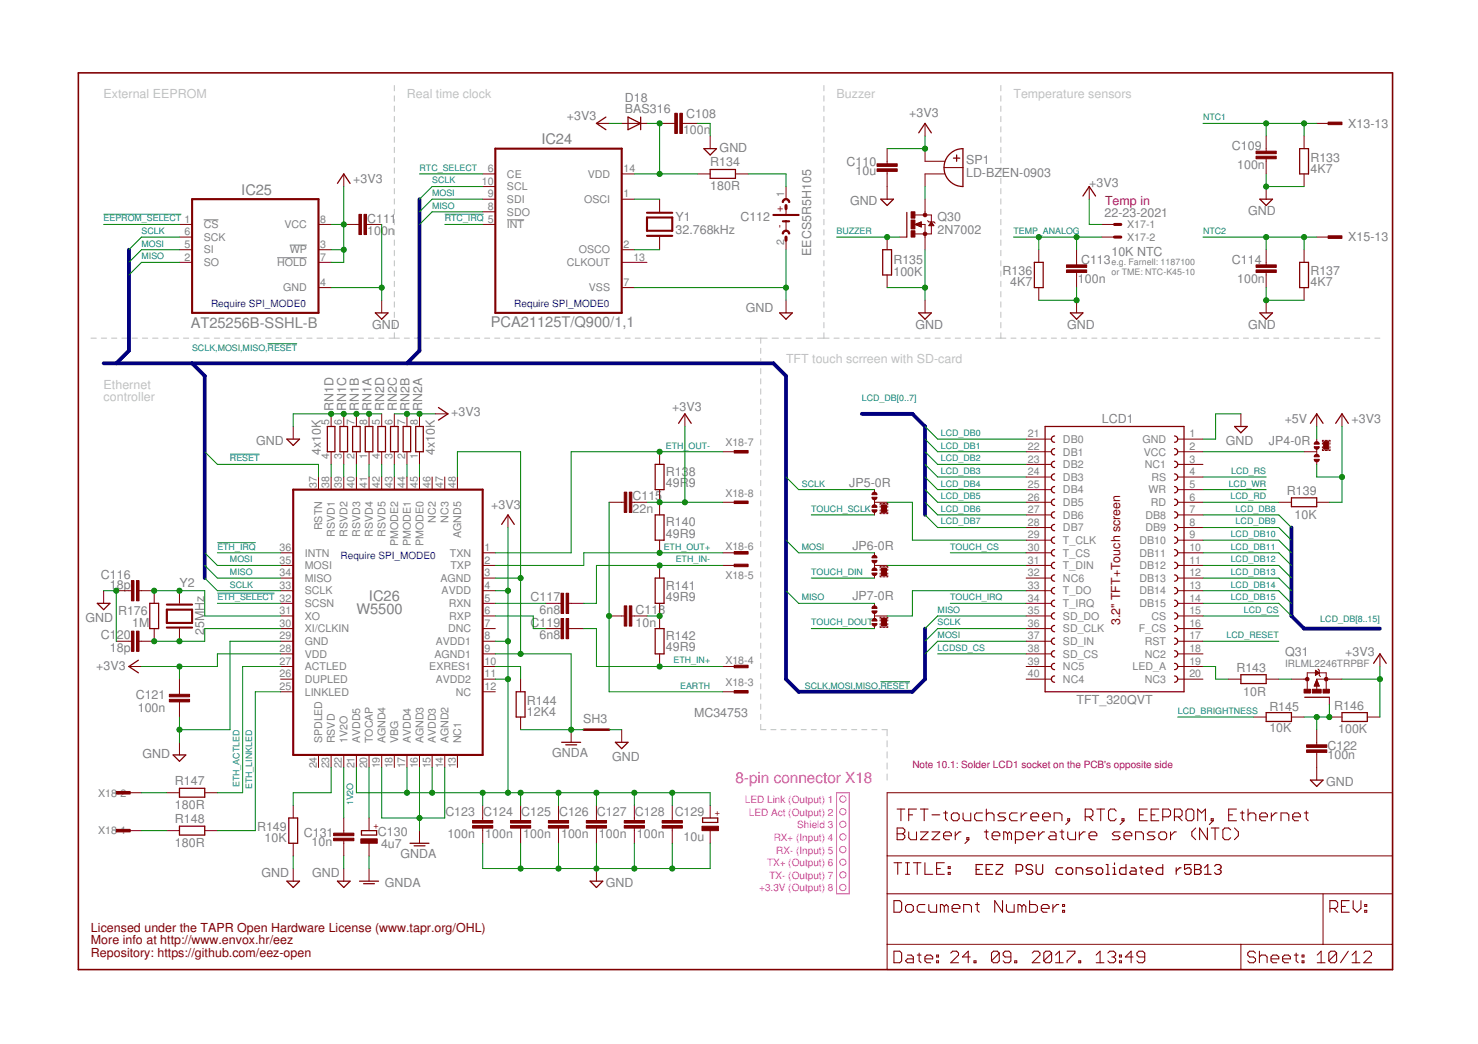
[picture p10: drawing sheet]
<svg xmlns="http://www.w3.org/2000/svg" width="297mm" height="210mm" viewBox="0 0 297 210" stroke-linecap="round" stroke-linejoin="round" font-family="sans-serif">
<defs><g id="words">
<text font-size="3.1" fill="#f0f" x="147.8" y="157.5">8-pin connector X18</text>
<g font-size="2.9" fill="#808080">
<text x="108.8" y="29">IC24</text>
<text x="48.5" y="39.2">IC25</text>
<text x="38.3" y="65.9">AT25256B-SSHL-B</text>
<text x="98.6" y="65.8">PCA21125T/Q900/1,1</text>
<text x="71.6" y="123.4">W5500</text>
<text x="74.2" y="120.8">IC26</text>
</g>
<g font-size="2.5" fill="#c0c0c0">
<text x="20.8" y="19.7">External EEPROM</text>
<text x="81.8" y="19.7">Real time clock</text>
<text x="168.1" y="19.7">Buzzer</text>
<text x="203.7" y="19.7">Temperature sensors</text>
<text x="158" y="73.1">TFT touch scrreen with SD-card</text>
<text x="20.8" y="78.1">Ethernet</text>
<text x="20.8" y="80.7">controller</text>
</g>
<g font-size="2.5" fill="#808080">
<text x="125.6" y="22.7">BAS316</text>
<text x="125.6" y="20.5">D18</text>
<text x="137.9" y="23.8">C108</text>
<text x="182.7" y="23.5">+3V3</text>
<text x="113.9" y="24">+3V3</text>
<text x="137.3" y="27">100n</text>
<text x="271" y="25.7">X13-13</text>
<text x="142.7" y="33.5">R134</text>
<text x="144.6" y="30.5">GND</text>
<text x="170.1" y="33.3">C110</text>
<text x="171.9" y="35.2">10u</text>
<text x="194.2" y="35.6">LD-BZEN-0903</text>
<text x="194.2" y="33.1">SP1</text>
<text x="247.6" y="30.1">C109</text>
<text x="248.6" y="34">100n</text>
<text x="263.4" y="34.7">4K7</text>
<text x="263.4" y="32.5">R133</text>
<text x="71" y="36.9">+3V3</text>
<text x="142.7" y="38.3">180R</text>
<text x="170.8" y="41.2">GND</text>
<text x="218.9" y="37.5">+3V3</text>
<text x="73.8" y="47.3">100n</text>
<text x="73.8" y="44.7">C111</text>
<text x="135.7" y="47">32.768kHz</text>
<text x="135.7" y="44.5">Y1</text>
<text x="148.8" y="44.4">C112</text>
<text x="188.4" y="47">2N7002</text>
<text x="188.4" y="44.5">Q30</text>
<text x="222" y="43.7">22-23-2021</text>
<text x="250.8" y="43.2">GND</text>
<text x="163" y="51.5" transform="rotate(-90 163 51.5)">EECS5R5H105</text>
<text x="179.6" y="53.1">R135</text>
<text x="217.3" y="53">C113</text>
<text x="223.4" y="51.5">10K NTC</text>
<text x="247.6" y="53">C114</text>
<text x="271" y="48.6">X15-13</text>
<text x="179.6" y="55.4">100K</text>
<text x="201.5" y="55.4">R136</text>
<text x="203" y="57.6">4K7</text>
<text x="216.6" y="56.8">100n</text>
<text x="248.6" y="56.8">100n</text>
<text x="263.4" y="57.6">4K7</text>
<text x="263.4" y="55.4">R137</text>
<text x="149.9" y="62.8">GND</text>
<text x="74.8" y="66.1">GND</text>
<text x="184" y="66.1">GND</text>
<text x="214.5" y="66.1">GND</text>
<text x="250.8" y="66.1">GND</text>
<text x="67" y="82.6" transform="rotate(-90 67 82.6)">RN1D</text>
<text x="69.6" y="82.6" transform="rotate(-90 69.6 82.6)">RN1C</text>
<text x="72.1" y="82.6" transform="rotate(-90 72.1 82.6)">RN1B</text>
<text x="74.7" y="82.6" transform="rotate(-90 74.7 82.6)">RN1A</text>
<text x="77.2" y="82.6" transform="rotate(-90 77.2 82.6)">RN2D</text>
<text x="79.7" y="82.6" transform="rotate(-90 79.7 82.6)">RN2C</text>
<text x="82.3" y="82.6" transform="rotate(-90 82.3 82.6)">RN2B</text>
<text x="84.8" y="82.6" transform="rotate(-90 84.8 82.6)">RN2A</text>
<text x="90.7" y="83.7">+3V3</text>
<text x="135.1" y="82.6">+3V3</text>
<text x="51.5" y="89.4">GND</text>
<text x="221.5" y="85">LCD1</text>
<text x="246.4" y="89.6">GND</text>
<text x="255" y="89.6">JP4-0R</text>
<text x="258.2" y="85">+5V</text>
<text x="271.6" y="85">+3V3</text>
<text x="64.5" y="91.5" transform="rotate(-90 64.5 91.5)">4x10K</text>
<text x="87.4" y="91.5" transform="rotate(-90 87.4 91.5)">4x10K</text>
<text x="133.8" y="95.7">R138</text>
<text x="127.1" y="100.6">C115</text>
<text x="133.8" y="97.9">49R9</text>
<text x="170.7" y="97.8">JP5-0R</text>
<text x="258.6" y="99.5">R139</text>
<text x="98.7" y="102.3">+3V3</text>
<text x="127.1" y="103.1">22n</text>
<text x="133.8" y="105.8">R140</text>
<text x="260.2" y="104.3">10K</text>
<text x="133.8" y="108.1">49R9</text>
<text x="171.3" y="110.5">JP6-0R</text>
<text x="20.3" y="116.5">C116</text>
<text x="22.1" y="118.4">18p</text>
<text x="36.1" y="118">Y2</text>
<text x="133.8" y="118.5">R141</text>
<text x="17.2" y="125.1">GND</text>
<text x="23.7" y="123.6">R176</text>
<text x="106.6" y="120.9">C117</text>
<text x="108.4" y="123.5">6n8</text>
<text x="127.7" y="123.5">C118</text>
<text x="133.8" y="120.8">49R9</text>
<text x="171.3" y="120.7">JP7-0R</text>
<text x="20.3" y="128.5">C1</text>
<text x="22.1" y="131.1">18p</text>
<text x="23.5" y="128.5">20</text>
<text x="26.5" y="126.1">1M</text>
<text x="41" y="127.7" transform="rotate(-90 41 127.7)">25MHz</text>
<text x="106.6" y="126">C119</text>
<text x="108.4" y="128.5">6n8</text>
<text x="127.7" y="126">10n</text>
<text x="133.8" y="131">49R9</text>
<text x="133.8" y="128.7">R142</text>
<text x="258.3" y="132">Q31</text>
<text x="270.3" y="132">+3V3</text>
<text x="19.3" y="134.6">+3V3</text>
<text x="248.5" y="135">R143</text>
<text x="27.3" y="140.6">C121</text>
<text x="27.7" y="143.1">100n</text>
<text x="105.9" y="143.9">12K4</text>
<text x="105.9" y="141.7">R144</text>
<text x="216.4" y="141.5">TFT_320QVT</text>
<text x="249.9" y="139.8">10R</text>
<text x="255.1" y="143">R145</text>
<text x="268.2" y="142.7">R146</text>
<text x="117.2" y="145.4">SH3</text>
<text x="139.5" y="144.2">MC34753</text>
<text x="255.1" y="147.1">10K</text>
<text x="268.9" y="147.5">100K</text>
<text x="28.6" y="152.4">GND</text>
<text x="111" y="152.3">GNDA</text>
<text x="123" y="152.9">GND</text>
<text x="266.8" y="152.7">100n</text>
<text x="266.8" y="150.8">C122</text>
<text x="35.2" y="157.9">R147</text>
<text x="266.5" y="158.1">GND</text>
<text x="35.2" y="162.7">180R</text>
<text x="35.2" y="165.5">R148</text>
<text x="51.7" y="167.1">R149</text>
<text x="89.5" y="164.1">C123</text>
<text x="97.1" y="164.1">C124</text>
<text x="104.7" y="164.1">C125</text>
<text x="112.4" y="164.1">C126</text>
<text x="120" y="164.1">C127</text>
<text x="127.6" y="164.1">C128</text>
<text x="135.6" y="164">C129</text>
<text x="35.2" y="170.3">180R</text>
<text x="53.2" y="169.3">10K</text>
<text x="61.1" y="168.3">C131</text>
<text x="62.6" y="170.2">10n</text>
<text x="75.9" y="168">C130</text>
<text x="76.6" y="170.5">4u7</text>
<text x="80.5" y="172.6">GNDA</text>
<text x="89.9" y="168.5">100n</text>
<text x="97.5" y="168.5">100n</text>
<text x="105.1" y="168.5">100n</text>
<text x="112.8" y="168.5">100n</text>
<text x="120.4" y="168.5">100n</text>
<text x="128" y="168.5">100n</text>
<text x="137.4" y="169.1">10u</text>
<text x="52.6" y="176.4">GND</text>
<text x="62.7" y="176.4">GND</text>
<text x="77.3" y="178.3">GNDA</text>
<text x="121.8" y="178.3">GND</text>
</g>
<text font-size="2.5" fill="#800080" x="222.1" y="41.3">Temp in</text>
<g font-size="2.5" fill="#800000">
<text x="225.1" y="125.7" transform="rotate(-90 225.1 125.7)">3.2&quot; TFT+Touch screen</text>
<text x="18.3" y="187.3">Licensed under the TAPR Open Hardware License (www.tapr.org/OHL)</text>
<text x="18.3" y="189.9">More info at http://www.envox.hr/eez</text>
<text x="18.3" y="192.4">Repository: https://github.com/eez-open</text>
</g>
<g font-size="2.1" fill="#808080">
<text x="98" y="34.6">6</text>
<text x="101.9" y="35.7">CE</text>
<text x="118.1" y="35.7">VDD</text>
<text x="125.3" y="34.6">14</text>
<text x="96.8" y="37.1">10</text>
<text x="98" y="39.7">9</text>
<text x="101.9" y="40.8">SDI</text>
<text x="101.9" y="38.3">SCL</text>
<text x="117.4" y="40.8">OSCI</text>
<text x="125.3" y="39.7">1</text>
<text x="157.6" y="39.7" transform="rotate(-90 157.6 39.7)">1</text>
<text x="37.1" y="44.8">1</text>
<text x="37.1" y="47.3">6</text>
<text x="40.9" y="45.9">CS</text>
<text x="57.2" y="45.9">VCC</text>
<text x="64.4" y="44.8">8</text>
<text x="98" y="44.8">5</text>
<text x="98" y="42.2">8</text>
<text x="101.9" y="45.9">INT</text>
<text x="101.9" y="43.3">SDO</text>
<text x="226.5" y="45.9">X17-1</text>
<text x="37.1" y="49.8">5</text>
<text x="37.1" y="52.4">2</text>
<text x="40.9" y="51">SI</text>
<text x="40.9" y="48.4">SCK</text>
<text x="40.9" y="53.5">SO</text>
<text x="55.7" y="53.5">HOLD</text>
<text x="58.2" y="51">WP</text>
<text x="64.4" y="52.4">7</text>
<text x="64.4" y="49.8">3</text>
<text x="113.9" y="53.5">CLKOUT</text>
<text x="116.3" y="51">OSCO</text>
<text x="125.3" y="49.8">2</text>
<text x="127.3" y="52.4">13</text>
<text x="157.6" y="49.2" transform="rotate(-90 157.6 49.2)">2</text>
<text x="226.5" y="48.4">X17-2</text>
<text x="56.9" y="58.6">GND</text>
<text x="64.4" y="57.5">4</text>
<text x="118.4" y="58.6">VSS</text>
<text x="125.3" y="57.5">7</text>
<text x="66.2" y="85.4" transform="rotate(-90 66.2 85.4)">5</text>
<text x="68.7" y="85.4" transform="rotate(-90 68.7 85.4)">6</text>
<text x="71.3" y="85.4" transform="rotate(-90 71.3 85.4)">7</text>
<text x="73.8" y="85.4" transform="rotate(-90 73.8 85.4)">8</text>
<text x="76.3" y="85.4" transform="rotate(-90 76.3 85.4)">5</text>
<text x="78.9" y="85.4" transform="rotate(-90 78.9 85.4)">6</text>
<text x="81.4" y="85.4" transform="rotate(-90 81.4 85.4)">7</text>
<text x="84" y="85.4" transform="rotate(-90 84 85.4)">8</text>
<text x="145.8" y="89.7">X18-7</text>
<text x="206.6" y="87.9">21</text>
<text x="213.6" y="89.1">DB0</text>
<text x="229.6" y="89.1">GND</text>
<text x="239" y="87.9">1</text>
<text x="66.2" y="92.4" transform="rotate(-90 66.2 92.4)">4</text>
<text x="68.7" y="92.4" transform="rotate(-90 68.7 92.4)">3</text>
<text x="71.3" y="92.4" transform="rotate(-90 71.3 92.4)">2</text>
<text x="73.8" y="92.4" transform="rotate(-90 73.8 92.4)">1</text>
<text x="76.3" y="92.4" transform="rotate(-90 76.3 92.4)">4</text>
<text x="78.9" y="92.4" transform="rotate(-90 78.9 92.4)">3</text>
<text x="81.4" y="92.4" transform="rotate(-90 81.4 92.4)">2</text>
<text x="84" y="92.4" transform="rotate(-90 84 92.4)">1</text>
<text x="206.6" y="90.5">22</text>
<text x="206.6" y="93">23</text>
<text x="206.6" y="95.6">24</text>
<text x="213.6" y="91.6">DB1</text>
<text x="213.6" y="94.1">DB2</text>
<text x="229.8" y="91.6">VCC</text>
<text x="230.1" y="94.1">NC1</text>
<text x="239" y="90.5">2</text>
<text x="239" y="93">3</text>
<text x="239" y="95.6">4</text>
<text x="63.6" y="98.1" transform="rotate(-90 63.6 98.1)">37</text>
<text x="66.2" y="98.1" transform="rotate(-90 66.2 98.1)">38</text>
<text x="68.7" y="98.1" transform="rotate(-90 68.7 98.1)">39</text>
<text x="71.3" y="98.1" transform="rotate(-90 71.3 98.1)">40</text>
<text x="73.8" y="98.1" transform="rotate(-90 73.8 98.1)">41</text>
<text x="76.3" y="98.1" transform="rotate(-90 76.3 98.1)">42</text>
<text x="78.9" y="98.1" transform="rotate(-90 78.9 98.1)">43</text>
<text x="81.4" y="98.1" transform="rotate(-90 81.4 98.1)">44</text>
<text x="84" y="98.1" transform="rotate(-90 84 98.1)">45</text>
<text x="86.5" y="98.1" transform="rotate(-90 86.5 98.1)">46</text>
<text x="89" y="98.1" transform="rotate(-90 89 98.1)">47</text>
<text x="91.6" y="98.1" transform="rotate(-90 91.6 98.1)">48</text>
<text x="145.8" y="99.8">X18-8</text>
<text x="206.6" y="98.1">25</text>
<text x="206.6" y="100.6">26</text>
<text x="213.6" y="96.7">DB3</text>
<text x="213.6" y="99.2">DB4</text>
<text x="213.6" y="101.8">DB5</text>
<text x="230.8" y="99.2">WR</text>
<text x="231.3" y="101.8">RD</text>
<text x="231.4" y="96.7">RS</text>
<text x="239" y="98.1">5</text>
<text x="239" y="100.6">6</text>
<text x="64.8" y="106.6" transform="rotate(-90 64.8 106.6)">RSTN</text>
<text x="67.3" y="107.9" transform="rotate(-90 67.3 107.9)">RSVD1</text>
<text x="69.8" y="107.9" transform="rotate(-90 69.8 107.9)">RSVD2</text>
<text x="72.4" y="107.9" transform="rotate(-90 72.4 107.9)">RSVD3</text>
<text x="74.9" y="107.9" transform="rotate(-90 74.9 107.9)">RSVD4</text>
<text x="77.5" y="107.9" transform="rotate(-90 77.5 107.9)">RSVD5</text>
<text x="87.6" y="105.1" transform="rotate(-90 87.6 105.1)">NC2</text>
<text x="90.2" y="105.1" transform="rotate(-90 90.2 105.1)">NC3</text>
<text x="206.6" y="103.2">27</text>
<text x="206.6" y="105.7">28</text>
<text x="213.6" y="104.3">DB6</text>
<text x="213.6" y="106.8">DB7</text>
<text x="230.2" y="104.3">DB8</text>
<text x="230.2" y="106.8">DB9</text>
<text x="239" y="103.2">7</text>
<text x="239" y="105.7">8</text>
<text x="56.2" y="110.8">36</text>
<text x="56.2" y="113.3">35</text>
<text x="61.3" y="111.9">INTN</text>
<text x="80" y="109.8" transform="rotate(-90 80 109.8)">PMODE2</text>
<text x="82.5" y="109.8" transform="rotate(-90 82.5 109.8)">PMODE1</text>
<text x="85.1" y="109.8" transform="rotate(-90 85.1 109.8)">PMODE0</text>
<text x="90.4" y="111.9">TXN</text>
<text x="92.7" y="108.2" transform="rotate(-90 92.7 108.2)">AGND5</text>
<text x="97.4" y="110.8">1</text>
<text x="97.4" y="113.3">2</text>
<text x="145.8" y="110.6">X18-6</text>
<text x="206.6" y="108.3">29</text>
<text x="206.6" y="110.8">30</text>
<text x="206.6" y="113.3">31</text>
<text x="213.6" y="109.4">T_CLK</text>
<text x="213.6" y="111.9">T_CS</text>
<text x="229" y="109.4">DB10</text>
<text x="229" y="111.9">DB11</text>
<text x="239" y="108.3">9</text>
<text x="239" y="110.8">10</text>
<text x="239" y="113.3">11</text>
<text x="56.2" y="115.9">34</text>
<text x="56.2" y="118.4">33</text>
<text x="61.3" y="117">MISO</text>
<text x="61.3" y="114.4">MOSI</text>
<text x="61.3" y="119.5">SCLK</text>
<text x="88.5" y="117">AGND</text>
<text x="88.8" y="119.5">AVDD</text>
<text x="90.5" y="114.4">TXP</text>
<text x="97.4" y="115.9">3</text>
<text x="97.4" y="118.4">4</text>
<text x="145.8" y="116.4">X18-5</text>
<text x="206.6" y="115.9">32</text>
<text x="206.6" y="118.4">33</text>
<text x="213.6" y="114.4">T_DIN</text>
<text x="213.6" y="117">NC6</text>
<text x="213.6" y="119.5">T_DO</text>
<text x="229" y="114.4">DB12</text>
<text x="229" y="117">DB13</text>
<text x="229" y="119.5">DB14</text>
<text x="239" y="115.9">12</text>
<text x="239" y="118.4">13</text>
<text x="56.2" y="120.9">32</text>
<text x="56.2" y="123.5">31</text>
<text x="61.3" y="122.1">SCSN</text>
<text x="61.3" y="124.6">XO</text>
<text x="90.2" y="122.1">RXN</text>
<text x="90.3" y="124.6">RXP</text>
<text x="97.4" y="120.9">5</text>
<text x="97.4" y="123.5">6</text>
<text x="206.6" y="120.9">34</text>
<text x="206.6" y="123.5">35</text>
<text x="213.6" y="122.1">T_IRQ</text>
<text x="213.6" y="124.6">SD_DO</text>
<text x="229" y="122.1">DB15</text>
<text x="231.4" y="124.6">CS</text>
<text x="239" y="123.5">15</text>
<text x="239" y="120.9">14</text>
<text x="56.2" y="128.6">29</text>
<text x="56.2" y="131.1">28</text>
<text x="56.2" y="126">30</text>
<text x="61.3" y="129.7">GND</text>
<text x="61.3" y="127.1">XI/CLKIN</text>
<text x="87.6" y="129.7">AVDD1</text>
<text x="90" y="127.1">DNC</text>
<text x="97.4" y="131.1">9</text>
<text x="97.4" y="128.6">8</text>
<text x="97.4" y="126">7</text>
<text x="206.6" y="126">36</text>
<text x="206.6" y="128.6">37</text>
<text x="206.6" y="131.1">38</text>
<text x="213.6" y="127.1">SD_CLK</text>
<text x="213.6" y="129.7">SD_IN</text>
<text x="228.9" y="127.1">F_CS</text>
<text x="230.1" y="129.7">RST</text>
<text x="239" y="126">16</text>
<text x="239" y="128.6">17</text>
<text x="239" y="131.1">18</text>
<text x="56.2" y="133.6">27</text>
<text x="56.2" y="136.2">26</text>
<text x="61.3" y="134.8">ACTLED</text>
<text x="61.3" y="137.3">DUPLED</text>
<text x="61.3" y="132.2">VDD</text>
<text x="86.3" y="134.8">EXRES1</text>
<text x="87.3" y="132.2">AGND1</text>
<text x="87.6" y="137.3">AVDD2</text>
<text x="97.4" y="136.2">11</text>
<text x="97.4" y="133.6">10</text>
<text x="145.8" y="137.9">X18-3</text>
<text x="145.8" y="133.5">X18-4</text>
<text x="206.6" y="133.6">39</text>
<text x="206.6" y="136.2">40</text>
<text x="213.6" y="132.2">SD_CS</text>
<text x="213.6" y="134.8">NC5</text>
<text x="213.6" y="137.3">NC4</text>
<text x="227.6" y="134.8">LED_A</text>
<text x="230.1" y="132.2">NC2</text>
<text x="230.1" y="137.3">NC3</text>
<text x="239" y="133.6">19</text>
<text x="239" y="136.2">20</text>
<text x="56.2" y="138.7">25</text>
<text x="61.3" y="139.8">LINKLED</text>
<text x="91.6" y="139.8">NC</text>
<text x="97.4" y="138.7">12</text>
<text x="64.8" y="149.4" transform="rotate(-90 64.8 149.4)">SPDLED</text>
<text x="67.3" y="149.4" transform="rotate(-90 67.3 149.4)">RSVD</text>
<text x="69.8" y="149.4" transform="rotate(-90 69.8 149.4)">1V2O</text>
<text x="72.4" y="149.4" transform="rotate(-90 72.4 149.4)">AVDD5</text>
<text x="74.9" y="149.4" transform="rotate(-90 74.9 149.4)">TOCAP</text>
<text x="77.5" y="149.4" transform="rotate(-90 77.5 149.4)">AGND4</text>
<text x="80" y="149.4" transform="rotate(-90 80 149.4)">VBG</text>
<text x="82.5" y="149.4" transform="rotate(-90 82.5 149.4)">AVDD4</text>
<text x="85.1" y="149.4" transform="rotate(-90 85.1 149.4)">AGND3</text>
<text x="87.6" y="149.4" transform="rotate(-90 87.6 149.4)">AVDD3</text>
<text x="90.2" y="149.4" transform="rotate(-90 90.2 149.4)">AGND2</text>
<text x="92.7" y="149.4" transform="rotate(-90 92.7 149.4)">NC1</text>
<text x="63.6" y="154.5" transform="rotate(-90 63.6 154.5)">24</text>
<text x="66.2" y="154.5" transform="rotate(-90 66.2 154.5)">23</text>
<text x="68.7" y="154.5" transform="rotate(-90 68.7 154.5)">22</text>
<text x="71.3" y="154.5" transform="rotate(-90 71.3 154.5)">21</text>
<text x="73.8" y="154.5" transform="rotate(-90 73.8 154.5)">20</text>
<text x="76.3" y="154.5" transform="rotate(-90 76.3 154.5)">19</text>
<text x="78.9" y="154.5" transform="rotate(-90 78.9 154.5)">18</text>
<text x="81.4" y="154.5" transform="rotate(-90 81.4 154.5)">17</text>
<text x="84" y="154.5" transform="rotate(-90 84 154.5)">16</text>
<text x="86.5" y="154.5" transform="rotate(-90 86.5 154.5)">15</text>
<text x="89" y="154.5" transform="rotate(-90 89 154.5)">14</text>
<text x="91.6" y="154.5" transform="rotate(-90 91.6 154.5)">13</text>
<text x="19.7" y="160.2">X18-2</text>
<text x="19.7" y="167.8">X18-1</text>
</g>
<g font-size="2.1" fill="#800000">
<text x="157.3" y="45.8" transform="rotate(-90 157.3 45.8)">-</text>
<text x="157.3" y="42.6" transform="rotate(-90 157.3 42.6)">+</text>
</g>
<g font-size="2" fill="#00f">
<text x="42.4" y="61.6">Require SPI_MODE0</text>
<text x="103.4" y="61.6">Require SPI_MODE0</text>
<text x="68.4" y="112.4">Require SPI_MODE0</text>
</g>
<text font-size="2" fill="#808080" x="258.3" y="134.1">IRLML2246TRPBF</text>
<text font-size="2" fill="#800080" x="183.4" y="154.3">Note 10.1: Solder LCD1 socket on the PCB's opposite side</text>
<g font-size="2" fill="#f0f">
<text x="149.7" y="161.4">LED Link (Output) 1</text>
<text x="150.5" y="164">LED Act (Output) 2</text>
<text x="160.2" y="166.5">Shield 3</text>
<text x="155.5" y="169.1">RX+ (Input) 4</text>
<text x="156" y="171.6">RX- (Input) 5</text>
<text x="152.6" y="179.2">+3.3V (Output) 8</text>
<text x="154.2" y="174.1">TX+ (Output) 6</text>
<text x="154.6" y="176.7">TX- (Output) 7</text>
</g>
<g font-size="1.8" fill="#008080">
<text x="241.8" y="24.2">NTC1</text>
<text x="84.3" y="34.3">RTC_SELECT</text>
<text x="86.9" y="41.9">MISO</text>
<text x="86.9" y="36.9">SCLK</text>
<text x="86.9" y="39.4">MOSI</text>
<text x="20.8" y="44.5">EEPROM_SELECT</text>
<text x="28.4" y="47">SCLK</text>
<text x="89.4" y="44.5">RTC_IRQ</text>
<text x="168.1" y="47">BUZZER</text>
<text x="203.7" y="47">TEMP_ANALOG</text>
<text x="241.8" y="47">NTC2</text>
<text x="28.4" y="52.1">MISO</text>
<text x="28.4" y="49.6">MOSI</text>
<text x="38.6" y="70.5">SCLK,MOSI,MISO,RESET</text>
<text x="173.2" y="80.7">LCD_DB[0..7]</text>
<text x="189.1" y="87.7">LCD_DB0</text>
<text x="46.2" y="92.7">RESET</text>
<text x="133.8" y="90.2">ETH_OUT-</text>
<text x="189.1" y="95.3">LCD_DB3</text>
<text x="189.1" y="92.7">LCD_DB2</text>
<text x="189.1" y="90.2">LCD_DB1</text>
<text x="247.4" y="95.3">LCD_RS</text>
<text x="161.1" y="97.8">SCLK</text>
<text x="189.1" y="100.4">LCD_DB5</text>
<text x="189.1" y="97.8">LCD_DB4</text>
<text x="246.9" y="97.8">LCD_WR</text>
<text x="247.3" y="100.4">LCD_RD</text>
<text x="163" y="102.9">TOUCH_SCLK</text>
<text x="189.1" y="105.4">LCD_DB7</text>
<text x="189.1" y="102.9">LCD_DB6</text>
<text x="247.3" y="108">LCD_DB10</text>
<text x="248.3" y="102.9">LCD_DB8</text>
<text x="248.3" y="105.4">LCD_DB9</text>
<text x="43.7" y="110.5">ETH_IRQ</text>
<text x="46.2" y="113.1">MOSI</text>
<text x="133.4" y="110.5">ETH_OUT+</text>
<text x="135.8" y="113.1">ETH_IN-</text>
<text x="161.1" y="110.5">MOSI</text>
<text x="191" y="110.5">TOUCH_CS</text>
<text x="247.3" y="110.5">LCD_DB11</text>
<text x="247.3" y="113.1">LCD_DB12</text>
<text x="46.2" y="115.6">MISO</text>
<text x="46.2" y="118.1">SCLK</text>
<text x="163" y="115.6">TOUCH_DIN</text>
<text x="247.3" y="115.6">LCD_DB13</text>
<text x="247.3" y="118.1">LCD_DB14</text>
<text x="43.7" y="120.7">ETH_SELECT</text>
<text x="161.1" y="120.7">MISO</text>
<text x="163" y="125.7">TOUCH_DOUT</text>
<text x="188.4" y="123.2">MISO</text>
<text x="188.4" y="125.7">SCLK</text>
<text x="191" y="120.7">TOUCH_IRQ</text>
<text x="247.3" y="120.7">LCD_DB15</text>
<text x="250" y="123.2">LCD_CS</text>
<text x="265.3" y="125.1">LCD_DB[8..15]</text>
<text x="188.4" y="130.8">LCDSD_CS</text>
<text x="188.4" y="128.3">MOSI</text>
<text x="246.5" y="128.3">LCD_RESET</text>
<text x="135.4" y="133.4">ETH_IN+</text>
<text x="136.7" y="138.4">EARTH</text>
<text x="161.8" y="138.4">SCLK,MOSI,MISO,RESET</text>
<text x="236.7" y="143.5">LCD_BRIGHTNESS</text>
<text x="48.1" y="158.3" transform="rotate(-90 48.1 158.3)">ETH_ACTLED</text>
<text x="50.7" y="158.7" transform="rotate(-90 50.7 158.7)">ETH_LINKLED</text>
<text x="71" y="161.9" transform="rotate(-90 71 161.9)">1V2O</text>
</g>
<g font-size="1.8" fill="#808080">
<text x="223.4" y="53.4">e.g. Farnell: 1187100</text>
<text x="223.4" y="55.3">or TME: NTC-K45-10</text>
</g>
<g font-size="1.8" fill="#800000">
<text x="76" y="166.6" transform="rotate(-90 76 166.6)">+</text>
<text x="144.6" y="164.1" transform="rotate(-90 144.6 164.1)">+</text>
</g>
</g></defs>
<g fill="none" stroke="#c0c0c0" stroke-width=".2">
<path d="M79.2 17.2v1.1M79.2 19.3v1M165.6 17.2v1.1M165.6 19.3v1M201.1 17.2v1.1M201.1 19.3v1M79.2 21.3v1.1M79.2 23.4v1.1M79.2 25.5v1M79.2 27.5v1.1M79.2 29.6v1.1M79.2 31.7v1.1"/>
<path d="M79.2 33.8v1M79.2 35.8v1.1M79.2 37.9v1.1M79.2 40v1M165.6 21.3v1.1M165.6 23.4v1.1M165.6 25.5v1M165.6 27.5v1.1M165.6 29.6v1.1M165.6 31.7v1.1M165.6 33.8v1M165.6 35.8v1.1"/>
<path d="M165.6 37.9v1.1M165.6 40v1M201.1 21.3v1.1M201.1 23.4v1.1M201.1 25.5v1M201.1 27.5v1.1M201.1 29.6v1.1M201.1 31.7v1.1M201.1 33.8v1M201.1 35.8v1.1M201.1 37.9v1.1M201.1 40v1"/>
<path d="M79.2 42.1v1M79.2 44.1v1.1M79.2 46.2v1.1M79.2 48.3v1M79.2 50.3v1.1M79.2 52.4v1.1M79.2 54.5v1M79.2 56.6v1M79.2 58.6v1.1M165.6 42.1v1M165.6 44.1v1.1M165.6 46.2v1.1"/>
<path d="M165.6 48.3v1M165.6 50.3v1.1M165.6 52.4v1.1M165.6 54.5v1M165.6 56.6v1M165.6 58.6v1.1M201.1 42.1v1M201.1 44.1v1.1M201.1 46.2v1.1M201.1 48.3v1M201.1 50.3v1.1M201.1 52.4v1.1"/>
<path d="M201.1 54.5v1M201.1 56.6v1M201.1 58.6v1.1M18.3 68h1M20.4 68h1M22.4 68h1.1M24.5 68h1M26.5 68h1.1M28.6 68h1.1M30.7 68h1M32.7 68h1.1M34.8 68h1.1"/>
<path d="M36.9 68h1M38.9 68h1.1M41 68h1.1M43.1 68h1M45.1 68h1.1M47.2 68h1.1M49.3 68h1M51.3 68h1.1M53.4 68h1.1M55.5 68h1M57.5 68h1.1M59.6 68h1"/>
<path d="M61.7 68h1M63.7 68h1.1M65.8 68h1M67.8 68h1.1M69.9 68h1.1M72 68h1M74 68h1.1M76.1 68h1.1M78.2 68h2.1M79.2 60.7v1.1M79.2 62.8v1M79.2 64.8v1.1"/>
<path d="M79.2 66.9v1.1M81.3 68h1M83.3 68h1M85.3 68h1M87.3 68h1M89.3 68h1M91.3 68h1.1M93.4 68h1M95.4 68h1M97.4 68h1M99.4 68h1M101.4 68h1"/>
<path d="M103.4 68h1.1M105.5 68h1M107.5 68h1M109.5 68h1M111.5 68h1M113.5 68h1.1M115.5 68h1.1M117.6 68h1M119.6 68h1M121.6 68h1M123.6 68h1.1M125.6 68h1.1"/>
<path d="M127.7 68h1M129.7 68h1M131.7 68h1M133.7 68h1M135.7 68h1M137.8 68h1M139.8 68h1M141.8 68h1M143.8 68h1M145.8 68h1M147.8 68h1M149.9 68h1"/>
<path d="M151.9 68h2.3M152.9 68v1M152.9 70v1.1M152.9 72.1v1M152.9 74.1v1.1M152.9 76.2v1M152.9 78.2v1M155.2 68h1.2M157.5 68h1.2M159.7 68h1.3M162 68h1.3M164.3 68h2.3"/>
<path d="M165.6 60.7v1.1M165.6 62.8v1M165.6 64.8v1.1M165.6 66.9v1.1M167.6 68h1.1M169.7 68h1M171.7 68h1M173.7 68h1M175.7 68h1.1M177.8 68h1M179.8 68h1M181.8 68h1.1"/>
<path d="M183.9 68h1M185.9 68h1M187.9 68h1.1M189.9 68h1.1M192 68h1M194 68h1.1M196 68h1.1M198.1 68h1M200.1 68h2.1M201.1 60.7v1.1M201.1 62.8v1M201.1 64.8v1.1"/>
<path d="M201.1 66.9v1.1M203.2 68h1M205.2 68h1M207.2 68h1.1M209.3 68h1M211.3 68h1M213.3 68h1.1M215.3 68h1.1M217.4 68h1M219.4 68h1.1M221.4 68h1.1M223.5 68h1"/>
<path d="M225.5 68h1M227.5 68h1.1M229.6 68h1M231.6 68h1M233.6 68h1.1M235.7 68h1M237.7 68h1M239.7 68h1.1M241.8 68h1M243.8 68h1M245.8 68h1.1M247.9 68h1"/>
<path d="M249.9 68h1M251.9 68h1M254 68h1M256 68h1M258 68h1M260.1 68h1M262.1 68h1M264.1 68h1M266.1 68h1.1M268.2 68h1M270.2 68h1M272.2 68h1.1"/>
<path d="M274.3 68h1M276.3 68h1M152.9 80.2v1.1M152.9 82.3v1M152.9 84.3v1.1M152.9 86.4v1M152.9 88.4v1.1M152.9 90.5v1M152.9 92.5v1.1M152.9 94.6v1M152.9 96.6v1M152.9 98.6v1.1"/>
<path d="M152.9 100.7v1M152.9 102.7v1.1M152.9 104.8v1M152.9 106.8v1.1M152.9 108.9v1M152.9 110.9v1.1M152.9 112.9v1.1M152.9 115v1M152.9 117v1.1M152.9 119.1v1M152.9 121.1v1.1M152.9 123.2v1"/>
<path d="M152.9 125.2v1.1M152.9 127.3v1M152.9 129.3v1M152.9 131.3v1.1M152.9 133.4v1M152.9 135.4v1.1M152.9 137.5v1M152.9 139.5v1.1M152.9 141.6v1M152.9 143.6v1.1M152.9 145.6v1.1h1M154.9 146.7h1.1"/>
<path d="M157 146.7h1M159 146.7h1M161 146.7h1M163 146.7h1.1M165.1 146.7h1M167.1 146.7h1M169.1 146.7h1.1M171.2 146.7h1M173.2 146.7h1M175.2 146.7h1.1M177.2 146.7h1.1v1.2M178.3 148.9v1.3"/>
<path d="M178.3 151.2v1.2M178.3 153.4v1.2M178.3 155.6v1.2"/>
</g>
<path d="M40.9 44.2h3M55.7 51.8h6M58.2 49.3h3.5M101.9 44.2h3.4" fill="none" stroke="#808080" stroke-width=".2"/>
<g fill="none" stroke="#800000" stroke-width=".21">
<path d="M179.7 173.5h1.5M180.3 162.7h1.5M180.3 166.5h1.2l.3 .4v.4l-.3 .3 .3 .4v.4l-.3 .4h-1.2zM180.3 167.6h1.2M180.4 173.5v2.3M181.1 162.7v2.3M182 173.5h.8M182 175.8h.8M182.4 173.5v2.3M182.6 167.3v1.1l.4 .4h1.2v-1.5M182.6 163.8h.8M183.6 173.5h1.5"/>
<path d="M184.2 162.7h-1.6v2.3M184.3 173.5v2.3M185 162.7h1.5M185 167.3h1.5l-1.5 1.5h1.5M185.7 162.7v2.3M185.9 173.5v2.3h1.6M187.3 163.8h1.6M187.3 167.3h1.6l-1.6 1.5h1.6M188.2 174.6h.8M189.6 163.4h.8M189.6 168h1.6v-.4l-.4-.3h-.8l-.4 .3v.8l.4 .4h.8M189.8 173.5h-1.6v2.3h1.6"/>
<path d="M190 163.1v1.5l.4 .4M190.6 175.4h.4v.4h-.4zM190.6 174.2h.4v.4h-.4zM191.2 163.8l.4-.4h.8l.4 .4v.8l-.4 .4h-.8l-.4-.4zM192 167.3v1.5M193.1 167.3h-.3l-.8 .7M193.5 163.4v1.2l.4 .4h1.2v-1.6M194.3 168.4h.4v.4h-.4zM194.7 168.8l-.8 .8M197.4 163.4h-1.1l-.4 .4v.8l.4 .4h1.1M197.8 167.3h.8M198.2 163.8l.4-.4h.8l.4 .4v1.2"/>
<path d="M198.2 162.7v2.3M198.2 166.9v1.5l.4 .4M199.4 168h1.5v-.4l-.3-.3h-.8l-.4 .3v.8l.4 .4h.8M202.1 163.4h-1.2l-.3 .4 .3 .4h.8l.4 .4-.4 .4h-1.1M202.5 167.6l-.4-.3h-.4v1.5M202.5 167.6v1.2M202.5 167.6l.4-.3 .4 .3v1.2M204.1 168.8h1.1l.4-.4v-.8l-.4-.3h-1.1v2.3M204.4 163.4h-1.1l-.4 .4v.8l.4 .4h1.1M205.2 163.4v1.6M206.4 163.4h-.4l-.8 .8M206.4 168h1.6v-.4l-.4-.3h-.8l-.4 .3v.8l.4 .4h.8"/>
<path d="M207.2 164.2h1.5v-.4l-.4-.4h-.7l-.4 .4v.8l.4 .4h.7M208.7 167.3v1.5M209.5 164.2h1.6v-.4l-.4-.4h-.8l-.4 .4v.8l.4 .4h.8M209.9 167.3h-.4l-.8 .7M211.1 167.3h.8l.3 .3v1.2h-1.1l-.4-.4 .4-.4h1.1M211.9 165v-1.6h1.1l.4 .4v1.2M213 167.3h.8M213.4 166.9v1.5l.4 .4M214.6 164.6h.4v.4h-.4zM214.6 167.3v1.1l.4 .4h1.2v-1.5M215 165l-.8 .8M216.9 167.3v1.5"/>
<path d="M218.1 164.2h1.2l.3-.4v-.7l-.3-.4h-1.2v2.3M218.1 167.3h-.4l-.8 .7M218.9 164.2l.7 .8M218.9 168h1.5v-.4l-.4-.3h-.7l-.4 .3v.8l.4 .4h.7M220.4 162.7h1.6M221.2 162.7v2.3M224.3 163.1l-.4-.4h-.7l-.4 .4v1.5l.4 .4h.7l.4-.4M225.1 167.3h-1.2l-.4 .3 .4 .4h.8l.4 .4-.4 .4h-1.2M225.5 164.6h.4v.4h-.4zM225.9 165l-.8 .8M225.9 168h1.6v-.4l-.4-.3h-.8l-.4 .3v.8l.4 .4h.8M228.2 168.8v-1.5h1.2l.4 .3v1.2"/>
<path d="M229 163.8h.8M230.6 162.7h-1.6v2.3h1.6M231.4 163.8h.7M232.1 167.3h-1.2l-.3 .3 .3 .4h.8l.4 .4-.4 .4h-1.1M232.9 162.7h-1.5v2.3h1.5M232.9 167.6l.4-.3h.8l.4 .3v.8l-.4 .4h-.8l-.4-.4zM233.7 164.2h1.1l.4-.4v-.7l-.4-.4h-1.1v2.3M235.2 167.3v1.5M236 164.2h1.2l.4-.4v-.7l-.4-.4h-1.2v2.3M236.4 167.3h-.4l-.8 .7M236.8 164.2l.8 .8M238.7 162.7h.8l.4 .4v1.5l-.4 .4h-.8l-.3-.4v-1.5z"/>
<path d="M240.3 166.5l-.8 .8v.7l.8 .8M240.7 165v-2.3l.8 .7 .8-.7v2.3M242.7 166.5v2.3l-1.6-2.3v2.3M243.4 164.6h.4v.4h-.4zM243.4 166.5h1.6M243.8 165l-.8 .8M244.2 166.5v2.3M246.9 163.8h.8M247.3 166.9l-.4-.4h-.8l-.3 .4v1.5l.3 .4h.8l.4-.4M248.1 166.5l.8 .8v.7l-.8 .8M248.5 162.7h-1.6v2.3h1.6M249.3 163.4h.7"/>
<path d="M249.7 163.1v1.5l.3 .4M250.8 163.8l.4-.4h.8l.4 .4v1.2M250.8 162.7v2.3M253.2 164.2h1.5v-.4l-.4-.4h-.7l-.4 .4v.8l.4 .4h.7M255.5 163.4v1.6M256.7 163.4h-.4l-.8 .8M257.5 165v-1.6h1.1l.4 .4v1.2M259.8 164.2h1.5v-.4l-.3-.4h-.8l-.4 .4v.8l.4 .4h.8M262.1 163.4h.8M262.5 163.1v1.5l.4 .4M179.7 181.1h1.1l.4 .4v1.5l-.4 .4h-1.1zM179.7 191.2h1.1l.4 .4v1.6l-.4 .4h-1.1z"/>
<path d="M182 182.2l.4-.3h.8l.4 .3v.8l-.4 .4h-.8l-.4-.4zM182.4 192h.8l.4 .4v1.2h-1.2l-.4-.4 .4-.4h1.2M184.3 192h.8M184.7 191.6v1.6l.4 .4M185.9 192.8h1.6v-.4l-.5-.4h-.7l-.4 .4v.8l.4 .4h.7M185.9 181.9h-1.2l-.4 .3v.8l.4 .4h1.2M186.7 181.9v1.1l.3 .4h1.2v-1.5M188.2 193.2h.4v.4h-.4zM188.2 192h.4v.4h-.4zM189.8 182.2l-.4-.3h-.4v1.5M189.8 182.2l.4-.3 .4 .3v1.2M189.8 182.2v1.2"/>
<path d="M191.1 191.6l.4-.4h.8l.3 .4v.4l-1.5 1.6h1.5M191.3 182.6h1.6v-.4l-.4-.3h-.8l-.4 .3v.8l.4 .4h.8M193.7 183.4v-1.5h1.2l.3 .3v1.2M195 192.4h-1.6l1.2-1.2v2.4M195.7 193.2h.5v.4h-.5zM196 181.9h.8M196.4 181.5v1.5l.4 .4M200.8 191.6v1.6l-.4 .4h-.7l-.4-.4M200.8 191.6l-.4-.4h-.7l-.4 .4v1.6M200.8 191.6l-1.5 1.6M201.5 181.1v2.3l-1.6-2.3v2.3M202.3 181.9v1.1l.3 .4h1.2v-1.5"/>
<path d="M203.2 192.4h-1.2l-.4-.4v-.4l.4-.4h.8l.4 .4v1.6l-.4 .4h-.8l-.4-.4M203.9 193.2h.4v.4h-.4zM205.4 182.2l-.4-.3h-.4v1.5M205.4 182.2v1.2M205.4 182.2l.4-.3 .4 .3v1.2M206.9 181.1v2.3h1.2l.4-.4v-.8l-.4-.3h-1.2M207.5 191.6l.3-.4h.8l.4 .4v.4l-1.5 1.6h1.5M209.3 182.6h1.5v-.4l-.4-.3h-.7l-.4 .3v.8l.4 .4h.7M211.3 191.6v1.6l-.3 .4h-.8l-.4-.4M211.3 191.6l-.3-.4h-.8l-.4 .4v1.6M211.3 191.6l-1.5 1.6M211.6 181.9v1.5"/>
<path d="M212.1 193.6h1.6M212.1 192l.8-.8v2.4M212.8 181.9h-.4l-.8 .7M213.6 183h.4v.4h-.4zM213.6 181.9h.4v.3h-.4zM214.5 191.2h1.5v.4l-1.5 1.6v.4M216.8 193.2h.4v.4h-.4zM220.3 193.6h1.6M220.3 192l.8-.8v2.4M222.7 191.6l.3-.4h.8l.4 .4v.4l-.4 .4M223.4 192.4h.4M223.8 192.4l.4 .4v.4l-.4 .4h-.8l-.3-.4"/>
<path d="M225 193.2h.4v.4h-.4zM225 192h.4v.4h-.4zM227.7 192.4h-1.5l1.1-1.2v2.4M230.1 192.4h-1.2l-.4-.4v-.4l.4-.4h.8l.4 .4v1.6l-.4 .4h-.8l-.4-.4M252.3 191.6l-.4-.4h-.8l-.3 .4v.4l.3 .4h.8l.4 .4v.4l-.4 .4h-.8l-.3-.4M253.1 192.4l.4-.4h.8l.4 .4v1.2M253.1 191.2v2.4M255.4 192.8h1.6v-.4l-.4-.4h-.8l-.4 .4v.8l.4 .4h.8M257.8 192.8h1.5v-.4l-.3-.4h-.8l-.4 .4v.8l.4 .4h.8M260.1 192h.8M260.5 191.6v1.6l.4 .4M261.7 193.2h.4v.4h-.4z"/>
<path d="M261.7 192h.4v.4h-.4zM264.7 193.6h1.6M264.7 192l.8-.8v2.4M267.3 182.6h1.1l.4-.4v-.7l-.4-.4h-1.1v2.3M268.1 182.6l.7 .8M268.6 191.6v1.6l-.4 .4h-.7l-.4-.4M268.6 191.6l-.4-.4h-.7l-.4 .4v1.6M268.6 191.6l-1.5 1.6M269.6 182.2h.8M271 191.2l-1.6 2.4M271.2 181.1h-1.6v2.3h1.6M271.7 193.6h1.6"/>
<path d="M271.7 192l.8-.8v2.4M271.9 181.1v1.5l.8 .8 .8-.8v-1.5M274.1 191.6l.4-.4h.8l.3 .4v.4l-1.5 1.6h1.5M274.3 183h.4v.4h-.4zM274.3 181.9h.4v.3h-.4z"/>
</g>
<path d="M15.7 14.6h264.2v180.3h-264.2z" fill="none" stroke="#800000" stroke-width=".32"/>
<g fill="none" stroke="#800000" stroke-width=".2">
<path d="M69.1 35v2.5M97 35h2.5M97 37.5h2.5M119.9 24.8h2.5M124.9 24.8h5.1M124.9 35h2.6M132.6 24.8h3M137.1 24.8h3.1M140.2 35h2.5M142.7 27.3v2.6M147.8 35h2.5M158 37.5v2.5"/>
<path d="M178.3 29.9v3M178.3 34.5v5.5M185.9 24.8v2.5M185.9 29.9v2.5h3.9M189.7 33.7h3.8M189.8 35h-3.9v2.5M218.9 37.5v2.5M254.5 27.3v3.1M254.5 31.9v3.1M254.5 37.5v2.5M262.1 27.3v2.6M262.1 35v2.5"/>
<path d="M264.6 24.8h2.6M36.1 45.1h2.5M36.1 50.2h2.5M36.1 52.7h2.5M36.1 47.7h2.5M64 45.1h2.5M64 50.2h2.5M64 52.7h2.5M64 57.8h2.5M69.1 45.1h3M73.7 45.1h3M97 45.1h2.5"/>
<path d="M97 40h2.5M97 42.6h2.5M124.9 50.2h2.6M124.9 52.7h5.1M124.9 57.8h2.6M124.9 40h2.6M132.6 40v2.6M132.6 47.7v2.5M158 42v1.2M158 44.5v1.9M158 47.7v2.5M178.3 47.7v2.5"/>
<path d="M178.3 55.3v2.5M180.8 47.7h1.4M183.9 45.1l1.2-.5v1zM183.9 43.2h3.3v3.8h-3.3M183.9 45.1h1.2M184.1 45h1M184.2 45.3h.9M184.4 44.9h.7M184.5 45.4h.6M184.7 44.8h.4M184.8 45.5h.3M185 45.1h.9v5.1"/>
<path d="M185 44.7h.1M185.1 45.6h.1M185.9 40v3.2M186.4 44.4l.3 .2h1l.2 .3M186.7 45.3h.9M186.8 45.1h.7M186.9 45h.5M187 44.9h.4M187.1 44.8h.2M187.1 44.7h.1M187.2 44.6l.5 .8h-1zM208.8 50.2v2.5"/>
<path d="M208.8 57.8v2.6M216.4 50.2v3.1M216.4 54.8v3M221.4 45.1h2.6M221.4 47.7h2.6M254.5 50.2v3.1M254.5 54.8v3M262.1 50.2v2.5M262.1 57.8v2.6M264.6 47.7h2.6M76.7 60.4v2.5M158 60.4v2.5"/>
<path d="M185.9 60.4v2.5M216.4 60.4v2.5M254.5 60.4v2.5M58.9 85.7v2.6M64 95.9v2.5M66.5 83.2v2.5M66.5 90.8v2.6M66.5 95.9v2.5M69.1 83.2v2.5M69.1 90.8v2.6M69.1 95.9v2.5M71.6 83.2v2.5"/>
<path d="M71.6 90.8v2.6M71.6 95.9v2.5M74.2 83.2v2.5M74.2 90.8v2.6M74.2 95.9v2.5M76.7 83.2v2.5M76.7 90.8v2.6M76.7 95.9v2.5M79.2 83.2v2.5M79.2 90.8v2.6M79.2 95.9v2.5M81.8 83.2v2.5"/>
<path d="M81.8 90.8v2.6M81.8 95.9v2.5M84.3 83.2v2.5M84.3 90.8v2.6M84.3 95.9v2.5M86.8 95.9v2.5M87.5 83.2h2.5M89.4 95.9v2.5M91.9 95.9v2.5M132.6 90.8v2.6M132.6 98.4v5.1M137.6 83.2v2.5"/>
<path d="M145.3 90.8h2.5M175.7 98.4v.8M206.2 90.8h5.1M206.2 88.3h5.1M206.2 93.4h5.1M206.2 95.9h5.1M206.2 98.4h5.1M236.7 90.8h5.1M236.7 88.3h5.1M236.7 93.4h5.1M236.7 95.9h5.1M236.7 98.4h5.1"/>
<path d="M249.4 83.2v2.5M262.1 90.8h2.5M264.6 83.2v2.5M264.6 88.3v.7M264.6 90.3v1M264.6 92.6v.8M265.8 90.3v.3h.2M265.8 89v.3M265.8 89.8v.3M266 88.5h-.2v.3M266.3 88.5h.5M266.3 90.6h.5"/>
<path d="M267 88.5h.3v.3M267.3 90.3v.3h-.3M267.3 89v.3M267.3 89.8v.3M269.7 83.2v2.5M20.8 118.8v2.5M23.4 118.8h3M27.9 118.8h3.1v2.5M36.1 118.8v2.5M56.4 111.1h2.5M56.4 113.7h2.5M56.4 116.2h2.5"/>
<path d="M56.4 118.8h2.5M97 111.1h2.5M97 113.7h2.5M97 116.2h2.5M97 118.8h2.5M102.1 103.5v2.6M122.4 101h3.1M127 101h3M132.6 108.6v2.5M132.6 113.7v2.5M145.3 101h2.5M145.3 111.1h2.5"/>
<path d="M145.3 113.7h2.5M175.7 101h2.6M175.7 113.7h2.6M175.7 100.5v1M175.7 102.8v.7M175.7 111.1v.8M175.7 113.2v1M175.7 115.5v.7M176.9 103v.3h.2M176.9 101.7v.3M176.9 102.5v.3M176.9 114.4v.3"/>
<path d="M176.9 115.2v.3M176.9 115.7v.3h.2M177.1 101.2h-.2v.3M177.1 113.9h-.2v.3M177.4 101.2h.5M177.4 103.3h.5M177.4 113.9h.5M177.4 116h.5M178.2 101.2h.2v.3M178.2 113.9h.2v.3M178.4 103v.3h-.2M178.4 101.7v.3"/>
<path d="M178.4 102.5v.3M178.4 114.4v.3M178.4 115.2v.3M178.4 115.7v.3h-.2M206.2 101h5.1M206.2 103.5h5.1M206.2 106.1h5.1M206.2 108.6h5.1M206.2 111.1h5.1M206.2 113.7h5.1M206.2 116.2h5.1M206.2 118.8h5.1"/>
<path d="M236.7 101h5.1M236.7 103.5h5.1M236.7 106.1h5.1M236.7 108.6h5.1M236.7 111.1h5.1M236.7 113.7h5.1M236.7 116.2h5.1M236.7 118.8h5.1M257 101h2.5M264.6 101h2.6M23.4 128.9h3M25.9 134h2.5"/>
<path d="M31 126.4v2.5h-3.1M36.1 126.4v2.5M36.1 136.5v3.1M56.4 136.5h2.5M56.4 123.8h2.5M56.4 126.4h2.5M56.4 128.9h2.5M56.4 121.3h2.5M56.4 131.5h2.5M56.4 134h2.5M56.4 139.1h2.5M97 136.5h2.5"/>
<path d="M97 123.8h2.5M97 126.4h2.5M97 128.9h2.5M97 121.3h2.5M97 131.5h2.5M97 134h2.5M97 139.1h2.5M104.6 136.5v2.6M109.7 126.4h3.1M109.7 121.3h3.1M114.3 126.4h3M114.3 121.3h3"/>
<path d="M122.4 123.8h3.1M127 123.8h3M132.6 121.3v5.1M132.6 131.5v2.5M145.3 134h2.5M145.3 139.1h2.5M175.7 123.8h2.6M175.7 121.3v.8M175.7 123.3v1.1M175.7 125.6v.8M176.9 124.6v.3M176.9 125.4v.2"/>
<path d="M176.9 125.9v.2h.2M177.1 124.1h-.2v.3M177.4 124.1h.5M177.4 126.1h.5M178.2 124.1h.2v.3M178.4 124.6v.3M178.4 125.4v.2M178.4 125.9v.2h-.2M206.2 136.5h5.1M206.2 123.8h5.1M206.2 126.4h5.1M206.2 128.9h5.1"/>
<path d="M206.2 121.3h5.1M206.2 131.5h5.1M206.2 134h5.1M236.7 136.5h5.1M236.7 123.8h5.1M236.7 126.4h5.1M236.7 128.9h5.1M236.7 121.3h5.1M236.7 131.5h5.1M236.7 134h5.1M246.8 136.5h2.6M254.5 136.5h2.5"/>
<path d="M259.5 136.5h3.2M264.2 137.8h.9M264.2 137.6h.8M264.3 137.5h.7M264.3 137.4h.6M264.4 137.3h.5M264.4 134.8l.7 .5-.7 .5zM264.4 135.7h.1M264.4 135.6h.2M264.4 135.5h.4M264.4 135.4h.6M264.4 135.1h.5"/>
<path d="M264.4 135h.3M264.4 134.9h.1M264.4 137.2h.4M264.5 137.1h.3M264.5 136.9h.2M264.6 136.8h.1M264.6 136.7l.5 1.2h-1zM264.6 136.7h.1M264.9 134.5l.2 .3v1l.3 .2M266.5 138.5v-3.2h-3.8v3.3M269.7 136.5h-5.1v2.2M277.3 131.5v2.5"/>
<path d="M25.9 159.4h2.5M33.5 159.4h2.6M36.1 141.1v3.1M36.1 149.2v2.6M41.1 159.4h2.6M64 151.8v2.5M66.5 151.8v2.5M69.1 151.8v2.5M71.6 151.8v2.5M74.2 151.8v2.5M76.7 151.8v2.5M79.2 151.8v2.5"/>
<path d="M81.8 151.8v2.5M84.3 151.8v2.5M86.8 151.8v2.5M89.4 151.8v2.5M91.9 151.8v2.5M104.6 144.2v2.5M114.8 146.7v2.5M124.9 146.7v2.5M178.3 159.4h101.6v35.5h-101.6zM251.9 144.2h2.6M259.5 144.2h2.6M264.6 146.7v3.1"/>
<path d="M264.6 151.3v5.5M267.2 144.2h2.5M267.2 140.2v1.4M274.8 144.2h2.5M25.9 167h2.5M33.5 167h2.6M41.1 167h2.6M58.9 161.9v2.6M58.9 169.5v2.6M58.9 174.6v2.6M69.1 164.5v3M69.1 169v3.1"/>
<path d="M69.1 174.6v2.6M74.2 164.5v2.5M74.2 169.5v2.6M74.2 174.6v2.6M84.3 167v2.5M97 161.9v3.1M97 166.5v3M104.6 161.9v3.1M104.6 166.5v3M112.2 161.9v3.1M112.2 166.5v3M119.9 161.9v3.1"/>
<path d="M119.9 166.5v3M119.9 174.6v2.6M127.5 161.9v3.1M127.5 166.5v3M135.1 161.9v3.1M135.1 166.5v3M142.7 161.9v2.6M142.7 167v2.5M178.3 179.7h101.6M178.3 172.1h101.6M265.9 179.7v10.2M178.3 189.9h101.6"/>
<path d="M249.4 189.9v5"/>
</g>
<g fill="none" stroke="#800000" stroke-width=".23">
<path d="M196.2 174.8h.6M197.5 173.8h-1.3v2h1.3M198.2 174.8h.6M199.5 173.8h-1.3v2h1.3M200.2 173.8h1.3v.4l-1.3 1.3v.3h1.3M204.2 175.1h1l.3-.3v-.6l-.3-.4h-1v2M207.5 174.2l-.3-.4h-.6l-.4 .4v.3l.4 .3h.6l.3 .3v.4l-.3 .3h-.6l-.4-.3M208.2 173.8v1.7l.4 .3h.6l.3-.3v-1.7M213.6 174.5h-1l-.3 .3v.7l.3 .3h1M214.3 174.8l.3-.3h.6l.4 .3v.7l-.4 .3h-.6l-.3-.3zM216.3 175.8v-1.3h1l.3 .3v1M219.6 174.5h-1l-.3 .3 .3 .3h.7l.3 .4-.3 .3h-1"/>
<path d="M220.3 174.8l.3-.3h.7l.3 .3v.7l-.3 .3h-.7l-.3-.3zM222.3 173.8h.4v2M222.3 175.8h.7M223.7 175.8h.6M223.7 174.5h.3v1.3M224 173.5v.3M226.3 173.8v2h-1l-.3-.3v-.7l.3-.3h1M227.3 174.5h.7l.3 .3v1h-1l-.3-.3 .3-.4h1M229 174.5h.7M229.3 174.2v1.3l.4 .3M230.4 175.1h1.3v-.3l-.4-.3h-.6l-.3 .3v.7l.3 .3h.6M233.7 173.8v2h-1l-.3-.3v-.7l.3-.3h1"/>
<path d="M236.4 174.5v1.3M237.4 174.5h-.4l-.6 .6M239.4 173.8h-1.3v1l.6-.3h.4l.3 .3v.7l-.3 .3h-.7l-.3-.3M240.1 173.8h1l.3 .4v.3l-.3 .3 .3 .3v.4l-.3 .3h-1zM240.1 174.8h1M242.1 175.8h1.3M242.1 174.5l.6-.7v2M244.1 174.2l.3-.4h.7l.3 .4v.3l-.3 .3M244.8 174.8h.3M245.1 174.8l.3 .3v.4l-.3 .3h-.7l-.3-.3"/>
</g>
<path d="M99.5 29.9h25.4v33h-25.4zM38.6 40h25.4v22.9h-25.4zM130 43.7h5.1v2.7h-5.1zM130 42.8h5.1M130 47.4h5.1M155.4 43.2h5.1M157.3 44.5h1.3M58.9 98.4h38.1v53.4h-38.1zM33.5 122.6h5.1v2.6h-5.1zM33.5 126.2h5.1M33.5 121.6h5.1" fill="none" stroke="#800000" stroke-width=".42"/>
<g fill="#800000" stroke="#800000" stroke-width=".2">
<path d="M135.6 22.8h.5v4h-.5z"/>
<path d="M136.6 22.8h.5v4h-.5z"/>
<path d="M73.2 43.1h.5v4.1h-.5z"/>
<path d="M72.1 43.1h.5v4.1h-.5z"/>
<path d="M183.1 46.4h.8v1.3h-.8z"/>
<path d="M183.1 42.6h.8v1.3h-.8z"/>
<path d="M183.1 44.2h.8v1.8h-.8z"/>
<path d="M214.3 53.3h4.1v.5h-4.1z"/>
<path d="M214.3 54.3h4.1v.5h-4.1z"/>
<path d="M266 88.8h1v1.5h-1z"/>
<path d="M262.1 138.6h1.3v.7h-1.3z"/>
<path d="M265.9 138.6h1.3v.7h-1.3z"/>
<path d="M263.7 138.6h1.8v.7h-1.8z"/>
<path d="M176.3 32.9h4v.5h-4z"/>
<path d="M176.3 34h4v.5h-4z"/>
<path d="M252.4 30.4h4.1v.5h-4.1z"/>
<path d="M252.4 31.4h4.1v.5h-4.1z"/>
<path d="M252.4 53.3h4.1v.5h-4.1z"/>
<path d="M252.4 54.3h4.1v.5h-4.1z"/>
<path d="M266.9 24.6h2.8v.5h-2.8z"/>
<path d="M266.9 47.4h2.8v.5h-2.8z"/>
<path d="M177.1 101.5h1.1v1.5h-1.1z"/>
<path d="M177.1 114.2h1.1v1.5h-1.1z"/>
<path d="M177.1 124.4h1.1v1.5h-1.1z"/>
<path d="M34 139.6h4.1v.5h-4.1z"/>
<path d="M34 140.6h4.1v.5h-4.1z"/>
<path d="M67.1 167.5h4v.5h-4z"/>
<path d="M67.1 168.5h4v.5h-4z"/>
<path d="M102.6 166h4.1v.5h-4.1z"/>
<path d="M102.6 165h4.1v.5h-4.1z"/>
<path d="M110.2 166h4.1v.5h-4.1z"/>
<path d="M110.2 165h4.1v.5h-4.1z"/>
<path d="M117.8 166h4.1v.5h-4.1z"/>
<path d="M117.8 165h4.1v.5h-4.1z"/>
<path d="M125.5 166h4v.5h-4z"/>
<path d="M125.5 165h4v.5h-4z"/>
<path d="M133.1 166h4v.5h-4z"/>
<path d="M133.1 165h4v.5h-4z"/>
<path d="M95 166h4v.5h-4z"/>
<path d="M95 165h4v.5h-4z"/>
<path d="M72.5 168.7h3.3v.8h-3.3z"/>
<path d="M112.8 119.3h.5v4h-.5z"/>
<path d="M113.8 119.3h.5v4h-.5z"/>
<path d="M112.8 124.4h.5v4h-.5z"/>
<path d="M113.8 124.4h.5v4h-.5z"/>
<path d="M141.1 166.1h3.3v.9h-3.3z"/>
<path d="M26.4 116.7h.5v4.1h-.5z"/>
<path d="M27.4 116.7h.5v4.1h-.5z"/>
<path d="M26.4 126.9h.5v4.1h-.5z"/>
<path d="M27.4 126.9h.5v4.1h-.5z"/>
<path d="M125.5 99h.5v4h-.5z"/>
<path d="M126.5 99h.5v4h-.5z"/>
<path d="M125.5 121.8h.5v4.1h-.5z"/>
<path d="M126.5 121.8h.5v4.1h-.5z"/>
<path d="M23.4 166.8h2.8v.5h-2.8z"/>
<path d="M23.4 159.1h2.8v.5h-2.8z"/>
<path d="M147.6 138.8h2.7v.5h-2.7z"/>
<path d="M147.6 133.8h2.7v.5h-2.7z"/>
<path d="M147.6 113.4h2.7v.5h-2.7z"/>
<path d="M147.6 110.9h2.7v.5h-2.7z"/>
<path d="M147.6 90.6h2.7v.5h-2.7z"/>
<path d="M147.6 100.7h2.7v.5h-2.7z"/>
<path d="M262.6 149.8h4.1v.5h-4.1z"/>
<path d="M262.6 150.8h4.1v.5h-4.1z"/>
</g>
<g fill="none" stroke="#800000" stroke-width=".25">
<path d="M67.8 36.9l1.3-1.9 1.3 1.9M121.8 23.5l-1.9 1.3 1.9 1.3M126.2 23.5l2.6 1.3-2.6 1.3zM128.8 23.5v2.6M141.5 29.9h2.5l-1.3 1.3zM142.7 34.1h5.1v1.8h-5.1zM184.6 26.7l1.3-1.9 1.3 1.9M191 30.8a3.7 3.7 0 0 1 2.5-.9v7.6a3.8 3.8 0 0 1-3.5-2.5 3.8 3.8 0 0 1 1-4.2zM191.6 31.8h1.3M192.3 31.2v1.2M217.6 39.4l1.3-1.9 1.3 1.9M261.2 29.9h1.8v5.1h-1.8z"/>
<path d="M177 40h2.6l-1.3 1.3zM177.4 50.2h1.8v5.1h-1.8zM182.2 42.7v5M207.9 52.7h1.8v5.1h-1.8zM253.2 40h2.5l-1.2 1.3zM261.2 52.7h1.8v5.1h-1.8zM75.4 62.9h2.6l-1.3 1.3zM156.7 62.9h2.5l-1.2 1.3zM184.6 62.9h2.6l-1.3 1.3zM215.1 62.9h2.5l-1.2 1.3zM253.2 62.9h2.5l-1.2 1.3zM57.7 88.3h2.5l-1.3 1.3z"/>
<path d="M65.8 85.7h1.5v5.1h-1.5zM68.3 85.7h1.5v5.1h-1.5zM70.9 85.7h1.5v5.1h-1.5zM73.4 85.7h1.5v5.1h-1.5zM75.9 85.7h1.6v5.1h-1.6zM78.5 85.7h1.5v5.1h-1.5zM81 85.7h1.5v5.1h-1.5zM83.5 85.7h1.6v5.1h-1.6zM88.1 81.9l1.9 1.3-1.9 1.3M131.7 93.4h1.8v5h-1.8zM136.4 85.1l1.2-1.9 1.3 1.9M210 85.7h28v53.4h-28z"/>
<path d="M211.9 87.7a.63 .63 0 0 0-.6 .6 .63 .63 0 0 0 .6 .6M211.9 90.2a.63 .63 0 0 0-.6 .6 .63 .63 0 0 0 .6 .7M211.9 92.7a.63 .63 0 0 0-.6 .7 .63 .63 0 0 0 .6 .6M211.9 95.3a.63 .63 0 0 0-.6 .6 .63 .63 0 0 0 .6 .6M211.9 97.8a.63 .63 0 0 0-.6 .6 .63 .63 0 0 0 .6 .7M236.1 87.7a.63 .63 0 0 1 .6 .6 .63 .63 0 0 1-.6 .6M236.1 90.2a.63 .63 0 0 1 .6 .6 .63 .63 0 0 1-.6 .7M236.1 92.7a.63 .63 0 0 1 .6 .7 .63 .63 0 0 1-.6 .6M236.1 95.3a.63 .63 0 0 1 .6 .6 .63 .63 0 0 1-.6 .6M236.1 97.8a.63 .63 0 0 1 .6 .6 .63 .63 0 0 1-.6 .7M248.1 85.7h2.6l-1.3 1.3zM263.4 85.1l1.2-1.9 1.3 1.9"/>
<path d="M268.4 85.1l1.3-1.9 1.3 1.9M100.8 105.4l1.3-1.9 1.3 1.9M131.7 116.2h1.8v5.1h-1.8zM131.7 103.5h1.8v5.1h-1.8zM211.9 100.4a.63 .63 0 0 0-.6 .6 .63 .63 0 0 0 .6 .6M211.9 102.9a.63 .63 0 0 0-.6 .6 .63 .63 0 0 0 .6 .7M211.9 105.4a.63 .63 0 0 0-.6 .7 .63 .63 0 0 0 .6 .6M211.9 108a.63 .63 0 0 0-.6 .6 .63 .63 0 0 0 .6 .6M211.9 110.5a.63 .63 0 0 0-.6 .6 .63 .63 0 0 0 .6 .7M211.9 113.1a.63 .63 0 0 0-.6 .6 .63 .63 0 0 0 .6 .6M211.9 115.6a.63 .63 0 0 0-.6 .6 .63 .63 0 0 0 .6 .7M211.9 118.1a.63 .63 0 0 0-.6 .7 .63 .63 0 0 0 .6 .6"/>
<path d="M236.1 100.4a.63 .63 0 0 1 .6 .6 .63 .63 0 0 1-.6 .6M236.1 102.9a.63 .63 0 0 1 .6 .6 .63 .63 0 0 1-.6 .7M236.1 105.4a.63 .63 0 0 1 .6 .7 .63 .63 0 0 1-.6 .6M236.1 108a.63 .63 0 0 1 .6 .6 .63 .63 0 0 1-.6 .6M236.1 110.5a.63 .63 0 0 1 .6 .6 .63 .63 0 0 1-.6 .7M236.1 113.1a.63 .63 0 0 1 .6 .6 .63 .63 0 0 1-.6 .6M236.1 115.6a.63 .63 0 0 1 .6 .6 .63 .63 0 0 1-.6 .7M236.1 118.1a.63 .63 0 0 1 .6 .7 .63 .63 0 0 1-.6 .6M259.5 100.1h5.1v1.8h-5.1zM19.6 121.3h2.5l-1.3 1.3zM27.8 132.7l-1.9 1.3 1.9 1.3M30.1 121.3h1.8v5.1h-1.8z"/>
<path d="M103.7 139.1h1.8v5.1h-1.8zM131.7 126.4h1.8v5.1h-1.8zM211.9 120.7a.63 .63 0 0 0-.6 .6 .63 .63 0 0 0 .6 .6M211.9 123.2a.63 .63 0 0 0-.6 .6 .63 .63 0 0 0 .6 .7M211.9 125.8a.63 .63 0 0 0-.6 .6 .63 .63 0 0 0 .6 .6M211.9 128.3a.63 .63 0 0 0-.6 .6 .63 .63 0 0 0 .6 .7M211.9 130.8a.63 .63 0 0 0-.6 .7 .63 .63 0 0 0 .6 .6M211.9 133.4a.63 .63 0 0 0-.6 .6 .63 .63 0 0 0 .6 .6M211.9 135.9a.63 .63 0 0 0-.6 .6 .63 .63 0 0 0 .6 .7M236.1 120.7a.63 .63 0 0 1 .6 .6 .63 .63 0 0 1-.6 .6M236.1 123.2a.63 .63 0 0 1 .6 .6 .63 .63 0 0 1-.6 .7M236.1 125.8a.63 .63 0 0 1 .6 .6 .63 .63 0 0 1-.6 .6"/>
<path d="M236.1 128.3a.63 .63 0 0 1 .6 .6 .63 .63 0 0 1-.6 .7M236.1 130.8a.63 .63 0 0 1 .6 .7 .63 .63 0 0 1-.6 .6M236.1 133.4a.63 .63 0 0 1 .6 .6 .63 .63 0 0 1-.6 .6M236.1 135.9a.63 .63 0 0 1 .6 .6 .63 .63 0 0 1-.6 .7M249.4 135.7h5.1v1.7h-5.1zM276.1 133.4l1.2-1.9 1.3 1.9M34.8 151.8h2.5l-1.2 1.3zM36.1 158.5h5v1.8h-5zM112.9 149.2h3.8M113.7 149.8h2.2M123.7 149.2h2.5l-1.3 1.3zM254.5 143.3h5v1.8h-5z"/>
<path d="M262.2 140.2h5M263.4 156.8h2.5l-1.3 1.3zM269.7 143.3h5.1v1.8h-5.1zM36.1 166.1h5v1.8h-5zM57.7 177.2h2.5l-1.3 1.2zM58 164.5h1.8v5h-1.8zM67.8 177.2h2.6l-1.3 1.2zM72.3 177.2h3.8M72.6 167h3.1v.9h-3.1zM73.1 177.7h2.1M82.4 169.5h3.8M83.2 170.1h2.2"/>
<path d="M118.6 177.2h2.5l-1.2 1.2zM141.2 164.5h3.1v.9h-3.1z"/>
</g>
<g fill="#800000" stroke="#800000" stroke-width=".2">
<path d="M264.3 88.9l.5-.1 .3 .5h-1z" fill-rule="evenodd"/>
<path d="M264.3 91.5l.5-.1 .3 .4h-1z" fill-rule="evenodd"/>
<path d="M264.1 89.8h1a.51 .51 0 0 1-.5 .5 .51 .51 0 0 1-.5-.5z" fill-rule="evenodd"/>
<path d="M264.1 92.4h1a.51 .51 0 0 1-.5 .5 .51 .51 0 0 1-.5-.5z" fill-rule="evenodd"/>
<path d="M157.4 40.1a.77 .77 0 0 1 .9-.1 .77 .77 0 0 1 .4 .7h-.2a.51 .51 0 0 0-.5-.5 .51 .51 0 0 0-.5 .5h-.3z" fill-rule="evenodd"/>
<path d="M157.4 46.5a.77 .77 0 0 1 .9-.2 .77 .77 0 0 1 .4 .7h-.2a.51 .51 0 0 0-.5-.5 .51 .51 0 0 0-.5 .5h-.3z" fill-rule="evenodd"/>
<path d="M175.4 99.1l.5-.1 .4 .5h-1.1z" fill-rule="evenodd"/>
<path d="M175.4 101.6l.5-.1 .4 .5h-1.1z" fill-rule="evenodd"/>
<path d="M175.2 100h1.1a.51 .51 0 0 1-.6 .5 .51 .51 0 0 1-.5-.5z" fill-rule="evenodd"/>
<path d="M175.2 102.5h1.1a.51 .51 0 0 1-.6 .5 .51 .51 0 0 1-.5-.5z" fill-rule="evenodd"/>
<path d="M175.4 111.8l.5-.1 .4 .5h-1.1z" fill-rule="evenodd"/>
<path d="M175.4 114.3l.5-.1 .4 .5h-1.1z" fill-rule="evenodd"/>
<path d="M175.2 112.7h1.1a.51 .51 0 0 1-.6 .5 .51 .51 0 0 1-.5-.5z" fill-rule="evenodd"/>
<path d="M175.2 115.2h1.1a.51 .51 0 0 1-.6 .5 .51 .51 0 0 1-.5-.5z" fill-rule="evenodd"/>
<path d="M175.4 121.9l.5-.1 .4 .5h-1.1z" fill-rule="evenodd"/>
<path d="M175.4 124.5l.5-.1 .4 .5h-1.1z" fill-rule="evenodd"/>
<path d="M175.2 122.8h1.1a.51 .51 0 0 1-.6 .5 .51 .51 0 0 1-.5-.5z" fill-rule="evenodd"/>
<path d="M175.2 125.4h1.1a.51 .51 0 0 1-.6 .5 .51 .51 0 0 1-.5-.5z" fill-rule="evenodd"/>
<circle cx="185.9" cy="43.2" r=".36"/>
<circle cx="185.9" cy="47" r=".36"/>
<circle cx="266.5" cy="136.5" r=".36"/>
<circle cx="262.7" cy="136.5" r=".36"/>
</g>
<path d="M158 41.3v.7M158 47.7v.6M224 45.1h1.3M224 47.7h1.3" fill="none" stroke="#800000" stroke-width=".61"/>
<path d="M117.3 146.7h5.1" fill="none" stroke="#800000" stroke-width=".51"/>
<path d="M25.9 50.2v20.3l-2.5 2.5M84.3 40v30.5l-2.5 2.5M20.8 73h134.6l2.6 2.6v60.9l2.5 2.6h22.9l2.5-2.6v-10.1M38.6 73l2.5 2.6v40.6M173.2 83.2h10.2l2.5 2.5v17.8M259.5 106.1v17.7l2.6 2.6h15.2" fill="none" stroke="#000080" stroke-width=".76"/>
<g fill="none" stroke="#008000" stroke-width=".2">
<path d="M69.1 37.5v15.2h-2.6M84.3 35h12.7M97 37.5h-10.2l-2.5 2.5M122.4 24.8h2.5M127.5 35h12.7M130 24.8h2.6v10.2M140.2 24.8h2.5v2.5M150.3 35h7.7v2.5M185.9 27.3v2.6h-7.6M185.9 37.5v2.5M241.8 24.8h22.8M254.5 24.8v2.5"/>
<path d="M254.5 35v2.5h7.6M262.1 24.8v2.5M20.8 45.1h15.3M36.1 50.2h-7.7l-2.5 2.5M36.1 52.7h-7.7l-2.5 2.6M36.1 47.7h-7.7l-2.5 2.5M66.5 57.8h10.2M66.5 45.1h2.6M66.5 50.2h2.6M76.7 45.1v15.3M89.4 45.1h7.6M97 42.6h-10.2l-2.5 2.5"/>
<path d="M97 40h-10.2l-2.5 2.6M127.5 57.8h30.5M127.5 50.2h5.1M127.5 40h5.1M158 50.2v10.2M168.1 47.7h12.7M178.3 57.8h7.6M185.9 50.2v10.2M203.7 47.7h17.7M208.8 47.7v2.5M216.4 47.7v2.5M216.4 57.8v2.6h-7.6"/>
<path d="M218.9 40v5.1h2.5M241.8 47.7h22.8M254.5 57.8v2.6h7.6M254.5 47.7v2.5M262.1 47.7v2.5M41.1 90.8l2.6 2.6h20.3v2.5M66.5 93.4v2.5M69.1 93.4v2.5M71.6 93.4v2.5M74.2 93.4v2.5M76.7 93.4v2.5M76.7 83.2h-17.8v2.5"/>
<path d="M79.2 83.2h8.3M79.2 93.4v2.5M81.8 93.4v2.5M84.3 93.4v2.5M91.9 95.9v-5.1h12.7v40.7M137.6 85.7v15.3M145.3 90.8h-30.5v20.3h-15.3M158 95.9l2.5 2.5h15.2M185.9 85.7l2.5 2.6h17.8M185.9 98.4l2.5 2.6h17.8M185.9 93.4l2.5 2.5h17.8M185.9 95.9l2.5 2.5h17.8"/>
<path d="M185.9 88.3l2.5 2.5h17.8M185.9 90.8l2.5 2.6h17.8M241.8 95.9h12.7M241.8 98.4h12.7M241.8 90.8h20.3M249.4 83.2h-5.1v5.1h-2.5M264.6 93.4v2.5h5.1M264.6 85.7v2.6M269.7 85.7v15.3h-2.5M20.8 118.8h2.6v10.1M31 118.8h10.1v5h15.3M41.1 116.2l2.6 2.6h12.7"/>
<path d="M41.1 113.7l2.6 2.5h12.7M41.1 111.1l2.6 2.6h12.7M43.7 111.1h12.7M99.5 118.8h2.6M99.5 116.2h5.1M102.1 106.1v53.3M122.4 101v38.1h22.9M130 101h15.3M145.3 113.7h-25.4v7.6h-2.6M145.3 111.1h-28v2.6h-17.8M158 118.8l2.5 2.5h15.2M158 108.6l2.5 2.5h15.2"/>
<path d="M163 103.5h12.7M163 116.2h12.7M178.3 101h5.1v7.6h22.8M178.3 113.7h27.9M185.9 101l2.5 2.5h17.8M185.9 103.5l2.5 2.6h17.8M191 111.1h15.2M206.2 118.8h-22.8v5h-5.1M241.8 118.8h15.2l2.5 2.5M241.8 101h15.2M241.8 111.1h15.2l2.5 2.6M241.8 103.5h15.2l2.5 2.6"/>
<path d="M241.8 116.2h15.2l2.5 2.6M241.8 113.7h15.2l2.5 2.5M241.8 106.1h15.2l2.5 2.5M241.8 108.6h15.2l2.5 2.5M36.1 134v2.5M43.7 121.3h12.7M56.4 126.4h-15.3v2.5h-10.1M56.4 128.9h-10.2v17.8h-10.1M56.4 131.5h-12.7v2.5h-15.3M56.4 134h-7.6v25.4h-5.1M56.4 139.1h-5.1v27.9h-7.6M99.5 134h5.1v2.5"/>
<path d="M99.5 128.9h2.6M99.5 136.5h2.6M99.5 131.5h15.3v15.2M99.5 121.3h10.2M99.5 123.8h7.7v2.6h2.5M117.3 126.4h2.6v7.6h25.4M130 123.8h2.6M163 126.4h12.7M188.4 131.5h17.8M191 121.3h15.2M206.2 128.9h-17.8l-2.5 2.6M206.2 123.8h-17.8l-2.5 2.6"/>
<path d="M206.2 126.4h-17.8l-2.5 2.5M241.8 134h2.5v2.5h2.5M241.8 128.9h15.2M241.8 121.3h15.2l2.5 2.5M241.8 123.8h15.2M257 136.5h2.5M269.7 136.5h7.6M277.3 134v10.2M28.4 159.4h5.1M36.1 144.2v5M66.5 154.3v5.1h-7.6v2.5M69.1 154.3v10.2"/>
<path d="M71.6 154.3v5.1h71.1v2.5M74.2 154.3v10.2M76.7 154.3v10.2h12.7v-10.2M81.8 154.3v5.1M84.3 154.3v12.7M86.8 154.3v5.1M97 159.4v2.5M104.6 159.4v2.5M104.6 146.7h12.7M112.2 159.4v2.5M119.9 159.4v2.5M122.4 146.7h2.5"/>
<path d="M127.5 159.4v2.5M135.1 159.4v2.5M236.7 144.2h15.2M264.6 144.2v2.5M267.2 141.6v2.6h-5.1M28.4 167h5.1M58.9 172.1v2.5M69.1 172.1v2.5M74.2 172.1v2.5M97 169.5v5.1h45.7v-5.1M104.6 169.5v5.1M112.2 169.5v5.1"/>
<path d="M119.9 169.5v5.1M127.5 169.5v5.1M135.1 169.5v5.1"/>
</g>
<g fill="#008000" stroke="#008000" stroke-width=".2">
<circle cx="158" cy="57.8" r=".51"/>
<circle cx="76.7" cy="57.8" r=".51"/>
<circle cx="185.9" cy="57.8" r=".51"/>
<circle cx="216.4" cy="60.4" r=".51"/>
<circle cx="254.5" cy="37.5" r=".51"/>
<circle cx="254.5" cy="60.4" r=".51"/>
<circle cx="104.6" cy="174.6" r=".51"/>
<circle cx="112.2" cy="174.6" r=".51"/>
<circle cx="119.9" cy="174.6" r=".51"/>
<circle cx="127.5" cy="174.6" r=".51"/>
<circle cx="135.1" cy="174.6" r=".51"/>
<circle cx="36.1" cy="146.7" r=".51"/>
<circle cx="23.4" cy="118.8" r=".51"/>
<circle cx="69.1" cy="83.2" r=".51"/>
<circle cx="71.6" cy="83.2" r=".51"/>
<circle cx="66.5" cy="83.2" r=".51"/>
<circle cx="74.2" cy="83.2" r=".51"/>
<circle cx="269.7" cy="95.9" r=".51"/>
<circle cx="69.1" cy="45.1" r=".51"/>
<circle cx="69.1" cy="50.2" r=".51"/>
<circle cx="277.3" cy="136.5" r=".51"/>
<circle cx="36.1" cy="134" r=".51"/>
<circle cx="102.1" cy="118.8" r=".51"/>
<circle cx="102.1" cy="128.9" r=".51"/>
<circle cx="81.8" cy="159.4" r=".51"/>
<circle cx="86.8" cy="159.4" r=".51"/>
<circle cx="102.1" cy="136.5" r=".51"/>
<circle cx="135.1" cy="159.4" r=".51"/>
<circle cx="127.5" cy="159.4" r=".51"/>
<circle cx="119.9" cy="159.4" r=".51"/>
<circle cx="112.2" cy="159.4" r=".51"/>
<circle cx="104.6" cy="159.4" r=".51"/>
<circle cx="97" cy="159.4" r=".51"/>
<circle cx="102.1" cy="159.4" r=".51"/>
<circle cx="132.6" cy="101" r=".51"/>
<circle cx="137.6" cy="101" r=".51"/>
<circle cx="81.8" cy="83.2" r=".51"/>
<circle cx="84.3" cy="83.2" r=".51"/>
<circle cx="185.9" cy="29.9" r=".51"/>
<circle cx="132.6" cy="24.8" r=".51"/>
<circle cx="132.6" cy="35" r=".51"/>
<circle cx="178.3" cy="47.7" r=".51"/>
<circle cx="216.4" cy="47.7" r=".51"/>
<circle cx="208.8" cy="47.7" r=".51"/>
<circle cx="254.5" cy="24.8" r=".51"/>
<circle cx="262.1" cy="24.8" r=".51"/>
<circle cx="254.5" cy="47.7" r=".51"/>
<circle cx="262.1" cy="47.7" r=".51"/>
<circle cx="132.6" cy="111.1" r=".51"/>
<circle cx="132.6" cy="134" r=".51"/>
<circle cx="132.6" cy="113.7" r=".51"/>
<circle cx="132.6" cy="90.8" r=".51"/>
<circle cx="36.1" cy="118.8" r=".51"/>
<circle cx="31" cy="118.8" r=".51"/>
<circle cx="104.6" cy="131.5" r=".51"/>
<circle cx="104.6" cy="116.2" r=".51"/>
<circle cx="114.8" cy="146.7" r=".51"/>
<circle cx="84.3" cy="164.5" r=".51"/>
<circle cx="36.1" cy="128.9" r=".51"/>
<circle cx="31" cy="128.9" r=".51"/>
<circle cx="132.6" cy="123.8" r=".51"/>
<circle cx="122.4" cy="123.8" r=".51"/>
<circle cx="267.2" cy="144.2" r=".51"/>
<circle cx="264.6" cy="144.2" r=".51"/>
</g>
<g fill="none" stroke="#f0f" stroke-width=".2">
<path d="M168.1 159.4h2.6v20.3h-2.6z"/>
<circle cx="169.4" cy="170.8" r=".64"/>
<circle cx="169.4" cy="163.2" r=".64"/>
<circle cx="169.4" cy="165.7" r=".64"/>
<circle cx="169.4" cy="173.4" r=".64"/>
<circle cx="169.4" cy="178.4" r=".64"/>
<circle cx="169.4" cy="168.3" r=".64"/>
<circle cx="169.4" cy="160.7" r=".64"/>
<circle cx="169.4" cy="175.9" r=".64"/>
</g>
<path d="M20.8 43.1h15.6M89.4 43.1h7.8M53.8 69.1h5.9M46.2 91.3h6M43.7 119.3h11.5M43.7 109.1h7.7M177 137h5.9" fill="none" stroke="#008080" stroke-width=".2"/>
<use href="#words"/>
</svg>
